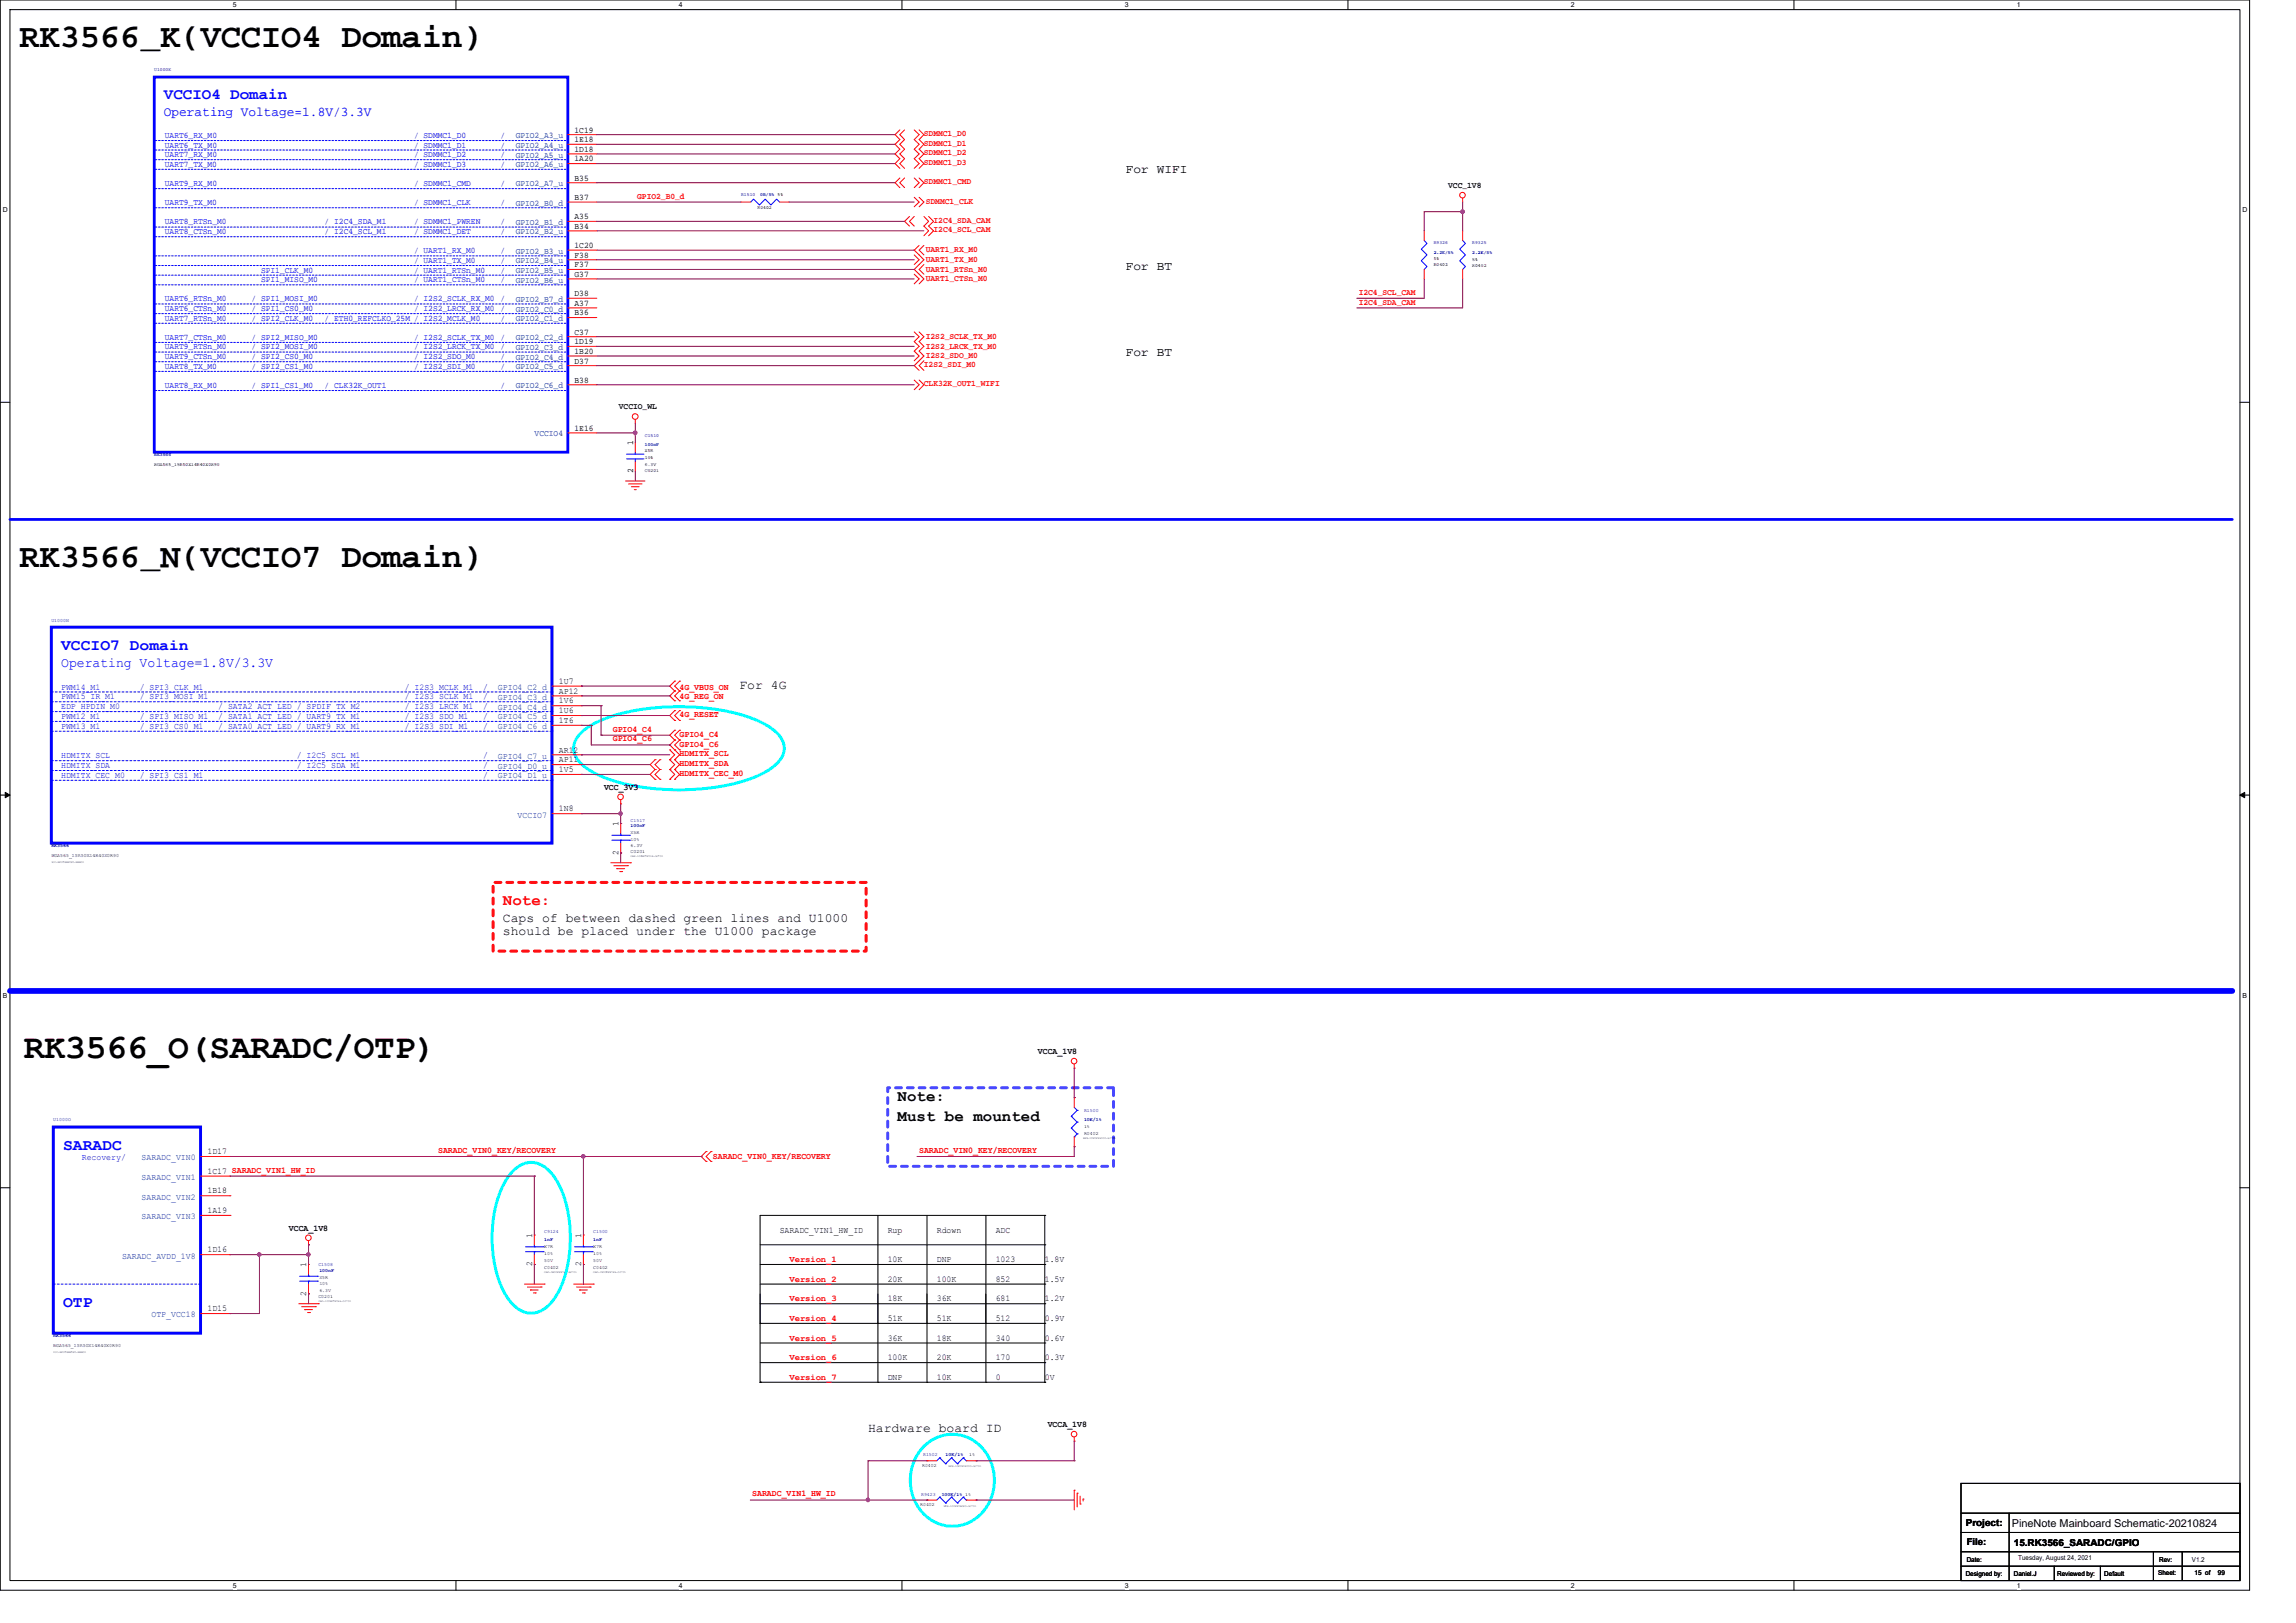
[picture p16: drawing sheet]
<svg xmlns="http://www.w3.org/2000/svg" width="297mm" height="210mm" viewBox="0 0 297 210" stroke-linecap="round" stroke-linejoin="round" font-family="sans-serif">
<defs><g id="words">
<text font-size="4.4" x="3.1" y="136.8">RK3566_O(SARADC/OTP)</text>
<g font-size="4.3">
<text x="2.5" y="6.1">RK3566_K(VCCIO4 Domain)</text>
<text x="2.5" y="73.3">RK3566_N(VCCIO7 Domain)</text>
</g>
<g font-size="2" fill="#00f">
<text x="21.2" y="12.9">VCCIO4 Domain</text>
<text x="7.9" y="84.1">VCCIO7 Domain</text>
<text x="8.2" y="148.8">SARADC</text>
<text x="8.2" y="169.1">OTP</text>
</g>
<text font-size="2" fill="#f00" x="65.1" y="117.1">Note:</text>
<g font-size="2">
<text x="116.1" y="142.4">Note:</text>
<text x="116.1" y="145">Must be mounted</text>
</g>
<text font-size="1.8" fill="#00f" x="7.9" y="86.4">Operating Voltage=1.8V/3.3V</text>
<text font-size="1.7" fill="#00f" x="21.2" y="15.1">Operating Voltage=1.8V/3.3V</text>
<g font-size="1.7">
<text x="95.7" y="89.2">For 4G</text>
<text x="65.1" y="119.3">Caps of between dashed green lines and U1000</text>
<text x="65.1" y="120.9">should be placed under the U1000 package</text>
<text x="112.3" y="185.2">Hardware board ID</text>
</g>
<g font-size="1.6">
<text x="145.7" y="22.4">For WIFI</text>
<text x="145.7" y="34.9">For BT</text>
<text x="145.7" y="46.1">For BT</text>
</g>
<text font-size="1.4" x="260.3" y="197.6">PineNote Mainboard Schematic-20210824</text>
<g font-size="1.2">
<text x="254.3" y="197.4">Project:</text>
<text x="254.4" y="199.9">File:</text>
<text x="260.5" y="200">15.RK3566_SARADC/GPIO</text>
</g>
<g font-size="1.1" fill="#00f">
<text x="21.3" y="17.8">UART6_RX_M0</text>
<text x="53.6" y="17.8">/ SDMMC1_D0</text>
<text x="64.8" y="17.8">/</text>
<text x="21.3" y="21.6">UART7_TX_M0</text>
<text x="21.3" y="20.3">UART7_RX_M0</text>
<text x="21.3" y="19.1">UART6_TX_M0</text>
<text x="53.6" y="21.6">/ SDMMC1_D3</text>
<text x="53.6" y="19.1">/ SDMMC1_D1</text>
<text x="53.6" y="20.3">/ SDMMC1_D2</text>
<text x="64.8" y="21.6">/</text>
<text x="64.8" y="19.1">/</text>
<text x="64.8" y="20.3">/</text>
<text x="21.3" y="26.5">UART9_TX_M0</text>
<text x="21.3" y="29">UART8_RTSn_M0</text>
<text x="21.3" y="24.1">UART9_RX_M0</text>
<text x="42" y="29">/ I2C4_SDA_M1</text>
<text x="53.6" y="24.1">/ SDMMC1_CMD</text>
<text x="53.6" y="29">/ SDMMC1_PWREN</text>
<text x="53.6" y="26.5">/ SDMMC1_CLK</text>
<text x="64.8" y="29">/</text>
<text x="64.8" y="26.5">/</text>
<text x="64.8" y="24.1">/</text>
<text x="21.3" y="30.3">UART8_CTSn_M0</text>
<text x="33.8" y="35.3">SPI1_CLK_M0</text>
<text x="42" y="30.3">/ I2C4_SCL_M1</text>
<text x="53.6" y="30.3">/ SDMMC1_DET</text>
<text x="53.6" y="32.8">/ UART1_RX_M0</text>
<text x="53.6" y="34">/ UART1_TX_M0</text>
<text x="53.6" y="35.3">/ UART1_RTSn_M0</text>
<text x="64.8" y="32.8">/</text>
<text x="64.8" y="35.3">/</text>
<text x="64.8" y="34">/</text>
<text x="64.8" y="30.3">/</text>
<text x="21.3" y="40.2">UART6_CTSn_M0</text>
<text x="21.3" y="41.5">UART7_RTSn_M0</text>
<text x="21.3" y="39">UART6_RTSn_M0</text>
<text x="32.5" y="40.2">/ SPI1_CS0_M0</text>
<text x="32.5" y="39">/ SPI1_MOSI_M0</text>
<text x="32.5" y="41.5">/ SPI2_CLK_M0</text>
<text x="33.8" y="36.5">SPI1_MISO_M0</text>
<text x="42" y="41.5">/ ETH0_REFCLKO_25M / I2S2_MCLK_M0</text>
<text x="53.6" y="40.2">/ I2S2_LRCK_RX_M0 /</text>
<text x="53.6" y="39">/ I2S2_SCLK_RX_M0 /</text>
<text x="53.6" y="36.5">/ UART1_CTSn_M0</text>
<text x="64.8" y="36.5">/</text>
<text x="64.8" y="41.5">/</text>
<text x="21.3" y="47.7">UART8_TX_M0</text>
<text x="21.3" y="45.2">UART9_RTSn_M0</text>
<text x="21.3" y="44">UART7_CTSn_M0</text>
<text x="21.3" y="46.5">UART9_CTSn_M0</text>
<text x="32.5" y="47.7">/ SPI2_CS1_M0</text>
<text x="32.5" y="46.5">/ SPI2_CS0_M0</text>
<text x="32.5" y="45.2">/ SPI2_MOSI_M0</text>
<text x="32.5" y="44">/ SPI2_MISO_M0</text>
<text x="53.6" y="45.2">/ I2S2_LRCK_TX_M0 /</text>
<text x="53.6" y="44">/ I2S2_SCLK_TX_M0 /</text>
<text x="53.6" y="47.7">/ I2S2_SDI_M0</text>
<text x="53.6" y="46.5">/ I2S2_SDO_M0</text>
<text x="64.8" y="46.5">/</text>
<text x="64.8" y="47.7">/</text>
<text x="21.3" y="50.2">UART8_RX_M0</text>
<text x="32.5" y="50.2">/ SPI1_CS1_M0</text>
<text x="42" y="50.2">/ CLK32K_OUT1</text>
<text x="64.8" y="50.2">/</text>
<text x="7.9" y="89.2">PWM14_M1</text>
<text x="18.1" y="89.2">/ SPI3_CLK_M1</text>
<text x="52.4" y="89.2">/ I2S3_MCLK_M1</text>
<text x="62.5" y="89.2">/</text>
<text x="7.9" y="94.3">PWM13_M1</text>
<text x="7.9" y="93">PWM12_M1</text>
<text x="7.9" y="90.5">PWM15_IR_M1</text>
<text x="7.9" y="91.8">EDP_HPDIN_M0</text>
<text x="18.1" y="94.3">/ SPI3_CS0_M1</text>
<text x="18.1" y="93">/ SPI3_MISO_M1</text>
<text x="18.1" y="90.5">/ SPI3_MOSI_M1</text>
<text x="28.2" y="91.8">/ SATA2_ACT_LED / SPDIF_TX_M2</text>
<text x="28.2" y="94.3">/ SATA0_ACT_LED / UART9_RX_M1</text>
<text x="28.2" y="93">/ SATA1_ACT_LED / UART9_TX_M1</text>
<text x="52.4" y="90.5">/ I2S3_SCLK_M1</text>
<text x="52.4" y="93">/ I2S3_SDO_M1</text>
<text x="52.4" y="91.8">/ I2S3_LRCK_M1</text>
<text x="52.4" y="94.3">/ I2S3_SDI_M1</text>
<text x="62.5" y="90.5">/</text>
<text x="62.5" y="94.3">/</text>
<text x="62.5" y="91.8">/</text>
<text x="62.5" y="93">/</text>
<text x="7.9" y="99.4">HDMITX_SDA</text>
<text x="7.9" y="98.1">HDMITX_SCL</text>
<text x="7.9" y="100.7">HDMITX_CEC_M0</text>
<text x="18.1" y="100.7">/ SPI3_CS1_M1</text>
<text x="38.4" y="98.1">/ I2C5_SCL_M1</text>
<text x="38.4" y="99.4">/ I2C5_SDA_M1</text>
<text x="62.5" y="99.4">/</text>
<text x="62.5" y="98.1">/</text>
<text x="62.5" y="100.7">/</text>
<text x="10.6" y="150.1">Recovery/</text>
</g>
<g font-size="1.1" fill="#004080">
<text x="66.7" y="17.9">GPIO2_A3_u</text>
<text x="66.7" y="19.1">GPIO2_A4_u</text>
<text x="66.7" y="20.4">GPIO2_A5_u</text>
<text x="66.7" y="21.6">GPIO2_A6_u</text>
<text x="66.7" y="24.1">GPIO2_A7_u</text>
<text x="66.7" y="26.6">GPIO2_B0_d</text>
<text x="66.7" y="29.1">GPIO2_B1_d</text>
<text x="66.7" y="30.3">GPIO2_B2_u</text>
<text x="66.7" y="32.8">GPIO2_B3_u</text>
<text x="66.7" y="34.1">GPIO2_B4_u</text>
<text x="66.7" y="35.3">GPIO2_B5_u</text>
<text x="66.7" y="36.6">GPIO2_B6_u</text>
<text x="66.7" y="39.1">GPIO2_B7_d</text>
<text x="66.7" y="40.3">GPIO2_C0_d</text>
<text x="66.7" y="41.6">GPIO2_C1_d</text>
<text x="66.7" y="44">GPIO2_C2_d</text>
<text x="66.7" y="45.3">GPIO2_C3_d</text>
<text x="66.7" y="46.5">GPIO2_C4_d</text>
<text x="66.7" y="47.8">GPIO2_C5_d</text>
<text x="66.7" y="50.2">GPIO2_C6_d</text>
<text x="69.2" y="56.5">VCCIO4</text>
<text x="64.4" y="89.3">GPIO4_C2_d</text>
<text x="64.4" y="90.5">GPIO4_C3_d</text>
<text x="64.4" y="91.8">GPIO4_C4_d</text>
<text x="64.4" y="93.1">GPIO4_C5_d</text>
<text x="64.4" y="94.4">GPIO4_C6_d</text>
<text x="64.4" y="98.2">GPIO4_C7_u</text>
<text x="64.4" y="99.4">GPIO4_D0_u</text>
<text x="64.4" y="100.7">GPIO4_D1_u</text>
<text x="67" y="105.8">VCCIO7</text>
<text x="18.3" y="150.1">SARADC_VIN0</text>
<text x="18.3" y="152.7">SARADC_VIN1</text>
<text x="18.3" y="155.2">SARADC_VIN2</text>
<text x="18.3" y="157.8">SARADC_VIN3</text>
<text x="15.8" y="162.8">SARADC_AVDD_1V8</text>
<text x="19.6" y="170.5">OTP_VCC18</text>
</g>
<g font-size="1.1">
<text x="74.3" y="17.1">1C19</text>
<text x="74.3" y="18.4">1E18</text>
<text x="74.3" y="19.6">1D18</text>
<text x="74.3" y="20.9">1A20</text>
<text x="74.3" y="23.4">B35</text>
<text x="74.3" y="25.9">B37</text>
<text x="74.3" y="28.4">A35</text>
<text x="74.3" y="29.6">B34</text>
<text x="187.4" y="24.3">VCC_1V8</text>
<text x="74.3" y="32.1">1C20</text>
<text x="74.3" y="33.3">F38</text>
<text x="74.3" y="34.6">F37</text>
<text x="74.3" y="35.8">G37</text>
<text x="74.3" y="38.3">D38</text>
<text x="74.3" y="39.6">A37</text>
<text x="74.3" y="40.8">B36</text>
<text x="74.3" y="43.3">C37</text>
<text x="74.3" y="44.5">1D19</text>
<text x="74.3" y="45.8">1B20</text>
<text x="74.3" y="47">D37</text>
<text x="74.3" y="49.5">B38</text>
<text x="80.1" y="52.9">VCCIO_WL</text>
<text x="74.3" y="55.7">1E16</text>
<text x="81.9" y="57.6" transform="rotate(-90 81.9 57.6)">1</text>
<text x="81.9" y="61.2" transform="rotate(-90 81.9 61.2)">2</text>
<text x="72.3" y="88.5">1U7</text>
<text x="72.3" y="89.7">AP12</text>
<text x="72.3" y="91">1V6</text>
<text x="72.3" y="92.3">1U6</text>
<text x="72.3" y="93.5">1T6</text>
<text x="72.3" y="97.4">AR12</text>
<text x="72.3" y="98.6">AP11</text>
<text x="72.3" y="99.9">1V5</text>
<text x="72.3" y="105">1N8</text>
<text x="78.1" y="102.2">VCC_3V3</text>
<text x="80" y="106.9" transform="rotate(-90 80 106.9)">1</text>
<text x="80" y="110.6" transform="rotate(-90 80 110.6)">2</text>
<text x="134.3" y="136.4">VCCA_1V8</text>
<text x="26.8" y="149.3">1D17</text>
<text x="26.8" y="151.9">1C17 SARADC_VIN1_HW_ID</text>
<text x="26.8" y="154.4">1B18</text>
<text x="26.8" y="156.9">1A19</text>
<text x="37.4" y="159.2">VCCA_1V8</text>
<text x="68.8" y="160.2" transform="rotate(-90 68.8 160.2)">1</text>
<text x="75.2" y="160.2" transform="rotate(-90 75.2 160.2)">1</text>
<text x="100.9" y="159.5">SARADC_VIN1_HW_ID</text>
<text x="114.8" y="159.5">Rup</text>
<text x="121.2" y="159.5">Rdown</text>
<text x="128.8" y="159.5">ADC</text>
<text x="26.8" y="162">1D16</text>
<text x="39.6" y="167.7" transform="rotate(-90 39.6 167.7)">2</text>
<text x="39.6" y="164" transform="rotate(-90 39.6 164)">1</text>
<text x="68.8" y="163.8" transform="rotate(-90 68.8 163.8)">2</text>
<text x="75.2" y="163.8" transform="rotate(-90 75.2 163.8)">2</text>
<text x="114.8" y="165.8">20K</text>
<text x="114.8" y="163.3">10K</text>
<text x="121.2" y="165.8">100K</text>
<text x="121.2" y="163.3">DNP</text>
<text x="128.8" y="165.8">852</text>
<text x="128.8" y="163.3">1023</text>
<text x="135.2" y="163.3">1.8V</text>
<text x="135.2" y="165.8">1.5V</text>
<text x="26.8" y="169.6">1D15</text>
<text x="114.8" y="173.5">36K</text>
<text x="114.8" y="170.9">51K</text>
<text x="114.8" y="168.4">18K</text>
<text x="121.2" y="173.5">18K</text>
<text x="121.2" y="170.9">51K</text>
<text x="121.2" y="168.4">36K</text>
<text x="128.8" y="168.4">681</text>
<text x="128.8" y="173.5">340</text>
<text x="128.8" y="170.9">512</text>
<text x="135.2" y="170.9">0.9V</text>
<text x="135.2" y="173.5">0.6V</text>
<text x="135.2" y="168.4">1.2V</text>
<text x="114.8" y="178.5">DNP</text>
<text x="114.8" y="176">100K</text>
<text x="121.2" y="178.5">10K</text>
<text x="121.2" y="176">20K</text>
<text x="128.8" y="176">170</text>
<text x="128.8" y="178.5">0</text>
<text x="135.2" y="178.5">0V</text>
<text x="135.2" y="176">0.3V</text>
<text x="135.5" y="184.6">VCCA_1V8</text>
</g>
<g font-size="1.1" fill="#f00">
<text x="119.5" y="17.6">SDMMC1_D0</text>
<text x="119.5" y="18.8">SDMMC1_D1</text>
<text x="119.5" y="20.1">SDMMC1_D2</text>
<text x="119.5" y="21.3">SDMMC1_D3</text>
<text x="119.5" y="23.8">SDMMC1_CMD</text>
<text x="82.4" y="25.8">GPIO2_B0_d</text>
<text x="119.8" y="26.4">SDMMC1_CLK</text>
<text x="120.8" y="28.8">I2C4_SDA_CAM</text>
<text x="119.8" y="32.7">UART1_RX_M0</text>
<text x="119.8" y="35.1">UART1_RTSn_M0</text>
<text x="119.8" y="33.9">UART1_TX_M0</text>
<text x="120.8" y="30">I2C4_SCL_CAM</text>
<text x="119.8" y="36.4">UART1_CTSn_M0</text>
<text x="175.8" y="38.2">I2C4_SCL_CAM</text>
<text x="175.8" y="39.5">I2C4_SDA_CAM</text>
<text x="119.5" y="47.5">I2S2_SDI_M0</text>
<text x="119.8" y="43.9">I2S2_SCLK_TX_M0</text>
<text x="119.8" y="45.1">I2S2_LRCK_TX_M0</text>
<text x="119.8" y="46.3">I2S2_SDO_M0</text>
<text x="119.5" y="50">CLK32K_OUT1_WIFI</text>
<text x="87.9" y="89.2">4G_VBUS_ON</text>
<text x="79.3" y="95.9">GPIO4_C6</text>
<text x="79.3" y="94.6">GPIO4_C4</text>
<text x="87.9" y="92.8">4G_RESET</text>
<text x="87.9" y="90.4">4G_REG_ON</text>
<text x="87.9" y="95.3">GPIO4_C4</text>
<text x="87.9" y="97.9">HDMITX_SCL</text>
<text x="87.9" y="99.1">HDMITX_SDA</text>
<text x="87.9" y="100.4">HDMITX_CEC_M0</text>
<text x="87.9" y="96.6">GPIO4_C6</text>
<text x="56.7" y="149.2">SARADC_VIN0_KEY/RECOVERY</text>
<text x="92.2" y="150">SARADC_VIN0_KEY/RECOVERY</text>
<text x="118.9" y="149.2">SARADC_VIN0_KEY/RECOVERY</text>
<text x="102.1" y="163.3">Version_1</text>
<text x="102.1" y="165.8">Version_2</text>
<text x="102.1" y="168.4">Version_3</text>
<text x="102.1" y="170.9">Version_4</text>
<text x="102.1" y="173.5">Version_5</text>
<text x="102.1" y="176">Version_6</text>
<text x="102.1" y="178.5">Version_7</text>
<text x="97.3" y="193.6">SARADC_VIN1_HW_ID</text>
</g>
<g font-size=".9">
<text x="30.1" y="1">5</text>
<text x="87.8" y="1">4</text>
<text x="145.5" y="1">3</text>
<text x="203.2" y="1">2</text>
<text x="260.9" y="1">1</text>
<text x=".4" y="27.5">D</text>
<text x="290.1" y="27.5">D</text>
<text x=".4" y="129.1">B</text>
<text x="290.1" y="129.1">B</text>
<text x="254.3" y="203.9">Designed by:</text>
<text x="254.4" y="202.1">Date:</text>
<text x="260.5" y="203.9">Daniel.J</text>
<text x="261.1" y="201.8">Tuesday, August 24, 2021</text>
<text x="266.1" y="203.9">Reviewed by:</text>
<text x="272.2" y="203.9">Default</text>
<text x="279.2" y="203.8">Sheet:</text>
<text x="279.3" y="202.1">Rev:</text>
<text x="283.6" y="202.1">V1.2</text>
<text x="283.9" y="203.8">15 of</text>
<text x="286.9" y="203.8">99</text>
<text x="30.1" y="205.4">5</text>
<text x="87.8" y="205.4">4</text>
<text x="145.5" y="205.4">3</text>
<text x="203.2" y="205.4">2</text>
<text x="260.9" y="205.4">1</text>
</g>
<g font-size=".6" fill="#000080">
<text x="20" y="9.2">U1000K</text>
<text x="95.9" y="25.4">R1510</text>
<text x="98.4" y="25.4">0R/5% 5%</text>
<text x="185.5" y="31.6">R9326</text>
<text x="185.5" y="32.9">2.2K/5%</text>
<text x="190.5" y="31.6">R9325</text>
<text x="190.5" y="32.9">2.2K/5%</text>
<text x="20" y="59">RK3566</text>
<text x="83.4" y="56.5">C1510</text>
<text x="83.4" y="57.8">100nF</text>
<text x="6.6" y="80.4">U1000N</text>
<text x="81.6" y="106.3">C1517</text>
<text x="81.6" y="107.1">100nF</text>
<text x="6.6" y="109.6">RK3566</text>
<text x="140.2" y="143.8">R1500</text>
<text x="6.9" y="145.1">U1000O</text>
<text x="140.2" y="145.1">10K/1%</text>
<text x="70.4" y="159.6">C9124</text>
<text x="70.4" y="160.5">1nF</text>
<text x="76.7" y="159.6">C1500</text>
<text x="76.7" y="160.5">1nF</text>
<text x="41.2" y="163.8">C1508</text>
<text x="41.3" y="164.6">100nF</text>
<text x="6.9" y="173">RK3566</text>
<text x="119.4" y="188.4">R1502</text>
<text x="122.3" y="188.4">10K/1%</text>
<text x="119.2" y="193.6">R9423</text>
<text x="121.8" y="193.6">100K/1% 1%</text>
</g>
<g font-size=".6">
<text x="98" y="27">R0402</text>
<text x="185.5" y="34.4">R0402</text>
<text x="185.5" y="33.6">5%</text>
<text x="190.5" y="34.6">R0402</text>
<text x="190.5" y="33.7">5%</text>
<text x="83.4" y="58.5">X5R</text>
<text x="83.4" y="59.4">10%</text>
<text x="20" y="60.3">BGA565_15R50X14R40X0R90</text>
<text x="83.4" y="61">C0201</text>
<text x="83.4" y="60.3">6.3V</text>
<text x="81.6" y="107.9">X5R</text>
<text x="6.6" y="110.9">BGA565_15R50X14R40X0R90</text>
<text x="81.6" y="110.4">C0201</text>
<text x="81.6" y="108.7">10%</text>
<text x="81.6" y="109.6">6.3V</text>
<text x="140.2" y="146.9">R0402</text>
<text x="140.2" y="146">1%</text>
<text x="70.4" y="161.5">X7R</text>
<text x="76.7" y="161.5">X7R</text>
<text x="41.2" y="168">C0201</text>
<text x="41.3" y="165.4">X5R</text>
<text x="41.3" y="166.3">10%</text>
<text x="41.3" y="167.2">6.3V</text>
<text x="70.4" y="164.1">C0402</text>
<text x="70.4" y="162.4">10%</text>
<text x="70.4" y="163.3">50V</text>
<text x="76.7" y="164.1">C0402</text>
<text x="76.7" y="162.4">10%</text>
<text x="76.7" y="163.3">50V</text>
<text x="6.9" y="174.3">BGA565_15R50X14R40X0R90</text>
<text x="119.3" y="189.8">R0402</text>
<text x="125.4" y="188.4">1%</text>
<text x="119" y="194.9">R0402</text>
</g>
<g font-size=".4" fill="#008000">
<text x="6.6" y="111.6">ICC-RK3566B565-RXW01</text>
<text x="81.6" y="110.9">CAP-100NK5X51A-GJ*01</text>
<text x="140.1" y="147.3">RES-10K0F2A000-GJ*0</text>
<text x="144.1" y="147.3">1</text>
<text x="70.4" y="164.7">CAP-1N00K9X72A-GJ*01</text>
<text x="76.7" y="164.7">CAP-1N00K9X72A-GJ*01</text>
<text x="41.2" y="168.4">CAP-100NK5X51A-GJ*01</text>
<text x="6.9" y="175">ICC-RK3566B565-RXW01</text>
<text x="122.7" y="189.8">RES-10K0F2A000-GJ*01</text>
<text x="122.1" y="195">RES-100KF2A000-GJ*01</text>
</g>
</g></defs>
<path d="M0 0h291v205.7h-291zM1.3 1.2h288.5v203.3h-288.5z" fill="none" stroke="#000" stroke-width=".13"/>
<g fill="#fff">
<path d="M30.1 .1h.5v1h-.5z"/>
<path d="M30.1 204.6h.5v1h-.5z"/>
</g>
<path d="M59 0v1.2M59 204.5v1.2" fill="none" stroke="#000" stroke-width=".13"/>
<g fill="#fff">
<path d="M87.8 .1h.5v1h-.5z"/>
<path d="M87.8 204.6h.5v1h-.5z"/>
</g>
<path d="M116.7 0v1.2M116.7 204.5v1.2" fill="none" stroke="#000" stroke-width=".13"/>
<g fill="#fff">
<path d="M145.5 .1h.5v1h-.5z"/>
<path d="M145.5 204.6h.5v1h-.5z"/>
</g>
<path d="M174.4 0v1.2M174.4 204.5v1.2" fill="none" stroke="#000" stroke-width=".13"/>
<g fill="#fff">
<path d="M203.2 .1h.5v1h-.5z"/>
<path d="M203.2 204.6h.5v1h-.5z"/>
</g>
<path d="M232.1 0v1.2M232.1 204.5v1.2" fill="none" stroke="#000" stroke-width=".13"/>
<g fill="#fff">
<path d="M260.9 .1h.5v1h-.5z"/>
<path d="M260.9 204.6h.5v1h-.5z"/>
<path d="M.4 26.6h.6v1h-.6z"/>
<path d="M290.1 26.6h.6v1h-.6z"/>
<path d="M.4 77.4h.6v1h-.6z"/>
<path d="M290.1 77.4h.6v1h-.6z"/>
</g>
<path d="M0 52h1.3M289.8 52h1.2" fill="none" stroke="#000" stroke-width=".13"/>
<g fill="#fff">
<path d="M.4 128.3h.5v1h-.5z"/>
<path d="M290.1 128.3h.6v1h-.6z"/>
</g>
<path d="M0 102.9h1.3M289.8 102.9h1.2" fill="none" stroke="#000" stroke-width=".13"/>
<g fill="#000" stroke="#000" stroke-width=".13">
<path d="M.7 102.5l.6 .4-.6 .3z" fill-rule="evenodd"/>
<path d="M289.8 102.9l.6-.4v.7z" fill-rule="evenodd"/>
</g>
<g fill="#fff">
<path d="M.4 179.1h.5v1h-.5z"/>
<path d="M290.1 179.1h.6v1h-.6z"/>
</g>
<path d="M0 153.7h1.3M289.8 153.7h1.2M253.7 191.9h36.1v12.6h-36.1zM253.7 195.8h36.1M253.7 198.3h36.1M259.9 195.8v8.7M253.7 200.8h36.1M253.7 202.6h36.1M265.8 202.6v1.9M271.7 202.6v1.9M278.6 200.8v3.7M282.3 200.8v3.7" fill="none" stroke="#000" stroke-width=".13"/>
<path d="M20 10h53.5v48.5h-53.5zM1.3 67.2h287.5" fill="none" stroke="#00f" stroke-width=".36"/>
<path d="M1.3 128.2h287.5" fill="none" stroke="#00f" stroke-width=".74"/>
<g fill="none" stroke="#f00" stroke-width=".13">
<path d="M73.5 17.4h3.7M73.5 18.7h3.7M73.5 19.9h3.7M116.4 16.8l-.6 .6 .6 .7-.6 .6 .6 .6-.6 .6 .6 .6-.6 .7 .6 .6M117 16.8l-.6 .6 .6 .7-.6 .6 .6 .6-.6 .6 .6 .6-.6 .7 .6 .6M118.3 16.8l.6 .6-.6 .7 .6 .6-.6 .6 .6 .6-.6 .6 .6 .7-.6 .6M118.9 16.8l.6 .6-.6 .7 .6 .6-.6 .6 .6 .6-.6 .6 .6 .7-.6 .6M73.5 26.1h3.7M73.5 21.2h3.7M73.5 23.6h3.7M73.5 28.6h3.7M73.5 29.9h3.7"/>
<path d="M73.5 32.4h3.7M73.5 33.6h3.7M73.5 34.9h3.7M73.5 36.1h3.7M73.5 38.6h3.7M73.5 39.8h3.7M95.9 26.1h1.2M100.9 26.1h1.2M116.4 23l-.6 .6 .6 .7M117 23l-.6 .6 .6 .7M117.7 28l-.7 .6 .7 .7M118.3 28l-.6 .6 .6 .7"/>
<path d="M118.3 23l.6 .6-.6 .7M118.3 25.5l.6 .6-.6 .7M118.3 33l.6 .6-.6 .6M118.3 35.5l.6 .6-.6 .6M118.9 31.7l-.6 .7 1.2 1.2-1.2 1.3 1.2 1.2-.6 .6M118.9 23l.6 .6-.6 .7M118.9 25.5l.6 .6-.6 .7M119.5 28l.6 .6-.6 .7 .6 .6-.6 .6M119.5 31.7l-.6 .7 .6 .6M119.5 34.2l-.6 .7 .6 .6M120.1 28l.7 .6-.7 .7 .7 .6-.7 .6M184.3 29.9v1.2"/>
<path d="M184.3 34.9v1.2M189.2 25.6v.5M189.2 29.9v1.2M189.2 34.9v1.2M73.5 41.1h3.7M73.5 43.6h3.7M73.5 44.8h3.7M73.5 46.1h3.7M73.5 47.3h3.7M73.5 49.8h3.7M73.5 56h3.7M82.2 54.3v.5"/>
<path d="M82.2 57.3v1.2M82.2 59.8v1.2M118.3 42.9l.6 .7-.6 .6 .6 .6-.6 .6 .6 .7-.6 .6M118.3 49.2l.6 .6-.6 .6M118.9 42.9l.6 .7-.6 .6 .6 .6-.6 .6 .6 .7-1.2 1.2 .6 .6M118.9 49.2l.6 .6-.6 .6M119.5 46.7l-.6 .6 .6 .6M80.9 62.2h2.5M81.3 62.6h1.8M81.7 63h1M82.1 63.4h.2M71.4 88.8h3.8"/>
<path d="M71.4 90h3.8M71.4 91.3h3.8M71.4 92.6h3.8M71.4 93.8h3.8M71.4 97.7h3.8M71.4 98.9h3.8M75.2 88.8h.1M75.2 90h.1M75.2 91.3h.1M75.2 92.6h.1M75.2 93.8h.1M75.2 97.7h.1"/>
<path d="M75.2 98.9h.1M84.7 98.3h.1M84.7 99.6h.1M84.7 98.3l-.6 .6 .6 .7M84.7 99.6l-.6 .6 .6 .6M85.4 99.6h.1M85.4 98.3h.1M85.4 99.6l-.7 .6 .7 .6M85.4 98.3l-.7 .6 .7 .7M86.7 98.3h.1M86.7 97h.1M86.7 99.6h.1"/>
<path d="M86.7 97l.6 .7-.6 .6M86.7 98.3l.6 .6-.6 .7M86.7 99.6l.6 .6-.6 .6M87.3 91.9h.1M87.3 93.2h.1M87.3 89.4h.1M87.3 90.7h.1M87.3 88.1h.1M87.3 98.3h.1M87.3 97h.1M87.3 99.6h.1M87.3 94.5h.1"/>
<path d="M87.3 95.7h.1M87.3 91.9l-.6 .7 .6 .6M87.3 89.4l-.6 .6 .6 .7M87.3 88.1l-.6 .7 .6 .6M87.3 95.7l-.6 .7 1.2 1.3-.6 .6M87.3 98.3l.6 .6-.6 .7M87.3 99.6l.6 .6-.6 .6M87.3 94.5l-.6 .6 .6 .6M87.9 93.2h.1M87.9 91.9h.1M87.9 90.7h.1M87.9 89.4h.1"/>
<path d="M87.9 88.1h.1M87.9 95.7h.1M87.9 94.5h.1M87.9 97h.1M87.9 91.9l-.6 .7 .6 .6M87.9 89.4l-.6 .6 .6 .7M87.9 88.1l-.6 .7 .6 .6M87.9 95.7l-.6 .7 .6 .6M87.9 94.5l-.6 .6 .6 .6M71.4 100.2h3.8M71.4 105.3h3.8M75.2 100.2h.1"/>
<path d="M75.2 105.3h.1M79 111.6h2.6M79.4 112h1.8M79.8 112.4h.1M79.8 112.4h1M80.2 112.8h.2M80.3 104h.1M80.3 106.5h.1M80.3 110.4h.1M80.3 103.5v.5M80.3 106.5v1.3M80.3 109.1v1.3"/>
<path d="M80.4 112.8h.1M81.2 112h.1M81.6 111.6h.1M84.7 100.8h.1M85.4 100.8h.1M86.7 100.8h.1M87.3 100.8h.1"/>
<circle cx="189.2" cy="25.2" r=".36"/>
<circle cx="82.2" cy="53.9" r=".37"/>
<circle cx="80.3" cy="103.1" r=".36"/>
</g>
<g fill="none" stroke="#00f" stroke-width=".13">
<path d="M97.1 26.1l.4-.3 .8 .7 .7-.7 .7 .7 .8-.7 .4 .3M184.3 31.1l.3 .4-.7 .7 .7 .8-.7 .7 .7 .8-.3 .4M189.2 31.1l.4 .4-.8 .7 .8 .8-.8 .7 .8 .8-.4 .4M81.1 59.4h2.2M81.1 58.8h2.2M82.2 58.5v.3M82.2 59.4v.4M79.2 108.7h2.2M79.2 108.1h2.2M80.3 108.1h.1M80.3 108.7h.1M80.3 107.8v.3"/>
<path d="M80.3 108.7v.4M81.4 108.7h.1M81.4 108.1h.1"/>
</g>
<g fill="none" stroke="#00f" stroke-width=".13" stroke-dasharray=".2 .2">
<path d="M20.1 18.2h53.4M20.1 19.4h53.4M73.5 18.2h.1M73.5 19.4h.1M20.1 21.9h53.4M20.1 34.4h53.4M20.1 35.6h53.4M20.1 33.1h53.4M20.1 29.4h53.4M20.1 36.9h53.4M20.1 30.6h53.4M20.1 26.9h53.4"/>
<path d="M20.1 39.3h53.4M20.1 24.4h53.4M20.1 20.7h53.4M73.5 21.9h.1M73.5 34.4h.1M73.5 35.6h.1M73.5 33.1h.1M73.5 29.4h.1M73.5 36.9h.1M73.5 30.6h.1M73.5 26.9h.1M73.5 39.3h.1"/>
<path d="M73.5 24.4h.1M73.5 20.7h.1M20.1 41.8h53.4M20.1 40.6h53.4M20.1 46.8h53.4M20.1 50.5h53.4M20.1 45.6h53.4M20.1 48h53.4M20.1 44.3h53.4M73.5 41.8h.1M73.5 40.6h.1M73.5 46.8h.1"/>
<path d="M73.5 50.5h.1M73.5 45.6h.1M73.5 48h.1M73.5 44.3h.1"/>
</g>
<g fill="none" stroke="#800040" stroke-width=".13">
<path d="M77.2 17.4h38.6M77.2 18.7h38.6M77.2 19.9h38.6M77.2 32.4h41.1M77.2 33.6h41.1M77.2 34.9h41.1M77.2 36.1h41.1M77.2 26.1h18.7M77.2 29.9h42.3M77.2 28.6h39.8M77.2 23.6h38.6M77.2 21.2h38.6"/>
<path d="M102.1 26.1h16.2M184.3 36.1v2.5h-8.8M189.2 26.1v3.8M189.2 36.1v3.7h-13.7M189.2 27.4h-4.9v2.5M77.2 56h5M77.2 43.6h41.1M77.2 44.8h41.1M77.2 46.1h41.1M77.2 47.3h41.1M77.2 49.8h41.1M82.2 54.8v2.5"/>
<path d="M82.2 61v1.2M80.3 105.3h.1M80.3 104v1.3"/>
</g>
<g fill="#f0f" stroke="#f0f" stroke-width=".13">
<circle cx="82.2" cy="56" r=".24"/>
<circle cx="189.2" cy="27.4" r=".24"/>
</g>
<path d="M63.8 114.2h48.3v8.9h-48.3z" fill="none" stroke="#f00" stroke-width=".38" stroke-dasharray=".8 .8"/>
<path d="M75.1 94.9a12.9 12.9 0 0 1 6.3-2.8 31.3 31.3 0 0 1 15.5 .7 8.5 8.5 0 0 1 4.2 2.7 2.44 2.44 0 0 1-.5 3.2 12.9 12.9 0 0 1-6.4 2.9 31.3 31.3 0 0 1-15.4-.8 8.5 8.5 0 0 1-4.2-2.7 2.44 2.44 0 0 1 .5-3.2z" fill="none" stroke="#0ff" stroke-width=".38"/>
<g fill="none" stroke="#00f" stroke-width=".13" stroke-dasharray=".3 .3">
<path d="M6.6 90.8h64.8M6.6 99.7h64.8M6.6 93.3h64.8M6.6 94.6h64.8M6.6 89.5h64.8M6.6 92.1h64.8M6.6 98.4h64.8M71.4 90.8h.1M71.4 99.7h.1M71.4 93.3h.1M71.4 94.6h.1M71.4 89.5h.1"/>
<path d="M71.4 92.1h.1M71.4 98.4h.1M6.6 101h64.8M71.4 101h.1"/>
</g>
<path d="M6.6 81.1h64.8v28h-64.8z" fill="none" stroke="#00f" stroke-width=".38"/>
<circle cx="80.3" cy="105.3" r=".23" fill="#f0f"/>
<circle cx="80.3" cy="105.3" r=".23" fill="none" stroke="#f0f" stroke-width=".13"/>
<g fill="none" stroke="#800040" stroke-width=".13">
<path d="M75.2 92.6h.1M75.2 88.8h.1M75.2 97.7h.1M75.2 98.9h.1M75.2 92.6h11.5M75.2 88.8h11.5M75.2 90h11.5M75.2 97.7h11.5M75.2 98.9h8.9M75.2 91.3h2.6M75.2 93.8h1.3M76.5 93.8h.1"/>
<path d="M76.5 93.8v2.6h10.2M77.8 91.3h.1M77.8 95.1h.1M77.8 95.1h8.9M77.8 91.3v3.8M86.7 90h.1M86.7 96.4h.1M75.2 100.2h.1M75.2 105.3h5.1M75.2 100.2h8.9M80.3 110.4h.1M80.3 105.3h.1"/>
<path d="M80.3 106.5h.1M80.3 105.3v1.2M80.3 110.4v1.2"/>
</g>
<circle cx="80.3" cy="105.3" r=".23" fill="#f0f"/>
<circle cx="80.3" cy="105.3" r=".23" fill="none" stroke="#f0f" stroke-width=".13"/>
<path d="M114.8 140.7h29.3v10.2h-29.3z" fill="none" stroke="#8000ff" stroke-width=".38" stroke-dasharray=".8 .8"/>
<g fill="none" stroke="#000" stroke-width=".13">
<path d="M113.6 157.2v21.6M119.9 157.2v21.6M127.5 157.2v21.6M135.2 157.2h.1M135.2 157.2h-36.9v21.6M135.2 157.2v21.6M98.3 171.2h.1M98.3 178.8h.1M98.3 161.1h36.9M98.3 163.6h36.9M98.3 166.1h36.9M98.3 168.7h36.9"/>
<path d="M98.3 171.2h36.9M98.3 173.8h36.9M98.3 176.3h36.9M98.3 178.8h36.9M113.6 171.2h.1M113.6 178.8h.1M119.9 171.2h.1M119.9 178.8h.1M127.5 171.2h.1M127.5 178.8h.1M135.2 161.1h.1M135.2 163.6h.1"/>
<path d="M135.2 166.1h.1M135.2 168.7h.1M135.2 178.8h.1M135.2 171.2h.1M135.2 173.8h.1M135.2 176.3h.1"/>
</g>
<path d="M66.6 151.3a2.96 2.96 0 0 1 4.3 0 10.4 10.4 0 0 1 2.7 6 16.2 16.2 0 0 1-1.6 10.2 4.3 4.3 0 0 1-3.3 2.4 3.6 3.6 0 0 1-2.7-1.6 14.5 14.5 0 0 1-2.3-9.6 12.7 12.7 0 0 1 2.3-6.7zM119.4 187.3a5.2 5.2 0 0 1 8.6 1.5 6 6 0 0 1-3.9 8.6 5.5 5.5 0 0 1-6.3-4.9 6.3 6.3 0 0 1 1.6-5.2z" fill="none" stroke="#0ff" stroke-width=".38"/>
<g fill="none" stroke="#f00" stroke-width=".13">
<path d="M139 138.2h.1M139 137.7v.5M25.9 149.6h3.9M25.9 152.2h3.9M25.9 154.7h3.9M25.9 157.2h3.9M29.8 149.6h.1M29.8 152.2h.1M29.8 154.7h.1M29.8 157.2h.1M69.1 159.8h.1M69.1 159.8v1.3"/>
<path d="M75.5 159.8h.1M75.5 159.8v1.3M91.4 149h.1M91.4 150.3h.1M91.4 149l-.7 .6 .7 .7M92 150.3h.1M92 149h.1M92 149l-.6 .6 .6 .7M139 142h.1M139 148.4h.1M139 142v1.3M139 147.1v1.3"/>
<path d="M25.9 162.3h3.9M25.9 169.9h3.9M29.8 162.3h.1M29.8 169.9h.1M38.6 168.7h2.6M39 169.1h1.8M39.4 169.4h.1M39.4 169.4h1M39.8 169.8h.2M39.9 161.1h.1M39.9 163.6h.1M39.9 167.4h.1"/>
<path d="M39.9 160.5v.6M39.9 163.6v1.3M39.9 166.1v1.3M40 169.8h.1M40.8 169.1h.1M41.2 168.7h.1M67.9 166.1h2.5M68.2 166.5h1.8M68.6 166.9h.1M68.6 166.9h1M69 167.3h.3M69.1 163.6h.1"/>
<path d="M69.1 162.3v1.3M69.3 167.3h.1M70 166.5h.1M70.4 166.1h.1M74.2 166.1h2.5M74.6 166.5h1.8M75 166.9h.1M75 166.9h1M75.3 167.3h.3M75.5 163.6h.1M75.5 162.3v1.3M75.6 167.3h.1"/>
<path d="M76.4 166.5h.1M76.7 166.1h.1M119.9 189h.1M119.9 194.1h.1M119.9 189h1.3M119.9 194.1h1.3M125 189h1.3M125 194.1h1.3M126.3 189h.1M126.3 194.1h.1M139 186.5h.1M139 192.8h.1"/>
<path d="M139 185.9v.6M139 192.8v2.5M139.4 193.2h.1M139.4 193.2v1.8M139.7 194.6h.1M139.7 193.6v1M140.1 193.9h.1M140.1 193.9v.3"/>
<circle cx="139" cy="137.3" r=".36"/>
<circle cx="39.9" cy="160.1" r=".36"/>
<circle cx="139" cy="185.5" r=".36"/>
</g>
<g fill="none" stroke="#00f" stroke-width=".13">
<path d="M138.6 144.4h.1M138.6 145.9h.1M138.6 144.4l.8 .8M138.6 145.9l.8 .8M139 147.1h.1M139 143.3l.4 .4M139.4 143.7h.1M139.4 145.2h.1M139.4 146.7h.1M139.4 143.7l-.8 .7M139.4 145.2l-.8 .7M139.4 146.7l-.4 .4"/>
<path d="M38.8 165.8h2.3M38.8 165.1h2.3M39.9 165.1h.1M39.9 165.8h.1M39.9 164.9v.2M39.9 165.8v.3M41.1 165.8h.1M41.1 165.1h.1M68 161.9h2.3M68 161.3h2.3M69.1 161.3h.1M69.1 161.9h.1"/>
<path d="M69.1 161.1v.2M69.1 161.9v.4M70.3 161.9h.1M70.3 161.3h.1M74.3 161.9h2.3M74.3 161.3h2.3M75.5 161.3h.1M75.5 161.9h.1M75.5 161.1v.2M75.5 161.9v.4M76.6 161.9h.1M76.6 161.3h.1"/>
<path d="M121.6 188.6h.1M121.6 193.7h.1M121.6 188.6l-.4 .4M121.6 188.6l.7 .8M121.6 193.7l-.4 .4M121.6 193.7l.7 .8M122.3 189.4h.1M122.3 194.5h.1M123.1 188.6h.1M123.1 193.7h.1M123.1 188.6l-.8 .8M123.1 188.6l.8 .8"/>
<path d="M123.1 193.7l-.8 .8M123.1 193.7l.8 .8M123.9 189.4h.1M123.9 194.5h.1M124.6 188.6h.1M124.6 193.7h.1M124.6 188.6l-.7 .8M124.6 188.6l.4 .4M124.6 193.7l-.7 .8M124.6 193.7l.4 .4M125 189h.1M125 194.1h.1"/>
</g>
<path d="M6.9 145.8h19v26.7h-19z" fill="none" stroke="#00f" stroke-width=".38"/>
<path d="M6.9 166.1h.1M25.9 166.1h-19" fill="none" stroke="#00f" stroke-width=".13" stroke-dasharray=".3 .3"/>
<g fill="none" stroke="#800040" stroke-width=".13">
<path d="M139 138.2v3.8M29.8 149.6h45.7M75.5 149.6h.1M75.5 149.6v10.2M118.7 149.6h.1M139 142h.1M139 148.4h.1M139 148.4v1.2h-20.3M29.8 169.9h.1M29.8 162.3h3.8M29.8 169.9h3.8M33.6 162.3h.1"/>
<path d="M39.9 162.3h.1M39.9 167.4h.1M39.9 161.1h.1M39.9 161.1v2.5M39.9 167.4v1.3M75.5 163.6h.1M75.5 163.6v2.5"/>
</g>
<circle cx="75.5" cy="149.6" r=".23" fill="#f0f"/>
<circle cx="75.5" cy="149.6" r=".23" fill="none" stroke="#f0f" stroke-width=".13"/>
<path d="M75.5 149.6h15.2M90.7 149.6h.1M33.6 162.3h.1M33.6 162.3v7.6M33.6 162.3h6.3M39.9 162.3h.1" fill="none" stroke="#800040" stroke-width=".13"/>
<circle cx="33.5" cy="162.3" r=".23" fill="#f0f"/>
<circle cx="33.5" cy="162.3" r=".23" fill="none" stroke="#f0f" stroke-width=".13"/>
<circle cx="39.9" cy="162.3" r=".23" fill="#f0f"/>
<circle cx="39.9" cy="162.3" r=".23" fill="none" stroke="#f0f" stroke-width=".13"/>
<path d="M97.1 194.1h22.8M112.3 194.1h.1M112.3 189h.1M112.3 189v5.1M112.3 189h7.6M119.9 194.1h.1M126.3 189h.1M126.3 189h12.7M139 189h.1M139 186.5v2.5" fill="none" stroke="#800040" stroke-width=".13"/>
<circle cx="112.3" cy="194.1" r=".23" fill="#f0f"/>
<circle cx="112.3" cy="194.1" r=".23" fill="none" stroke="#f0f" stroke-width=".13"/>
<path d="M29.8 152.2h39.3M69.1 152.2h.1M69.1 152.2v7.6M69.1 163.6h.1M69.1 163.6v2.5M126.3 194.1h.1M126.3 194.1h12.7" fill="none" stroke="#800040" stroke-width=".13"/>
<circle cx="75.5" cy="149.6" r=".23" fill="#f0f"/>
<circle cx="75.5" cy="149.6" r=".23" fill="none" stroke="#f0f" stroke-width=".13"/>
<circle cx="33.5" cy="162.3" r=".23" fill="#f0f"/>
<circle cx="33.5" cy="162.3" r=".23" fill="none" stroke="#f0f" stroke-width=".13"/>
<circle cx="39.9" cy="162.3" r=".23" fill="#f0f"/>
<circle cx="39.9" cy="162.3" r=".23" fill="none" stroke="#f0f" stroke-width=".13"/>
<circle cx="112.3" cy="194.1" r=".23" fill="#f0f"/>
<circle cx="112.3" cy="194.1" r=".23" fill="none" stroke="#f0f" stroke-width=".13"/>
<use href="#words"/>
</svg>
